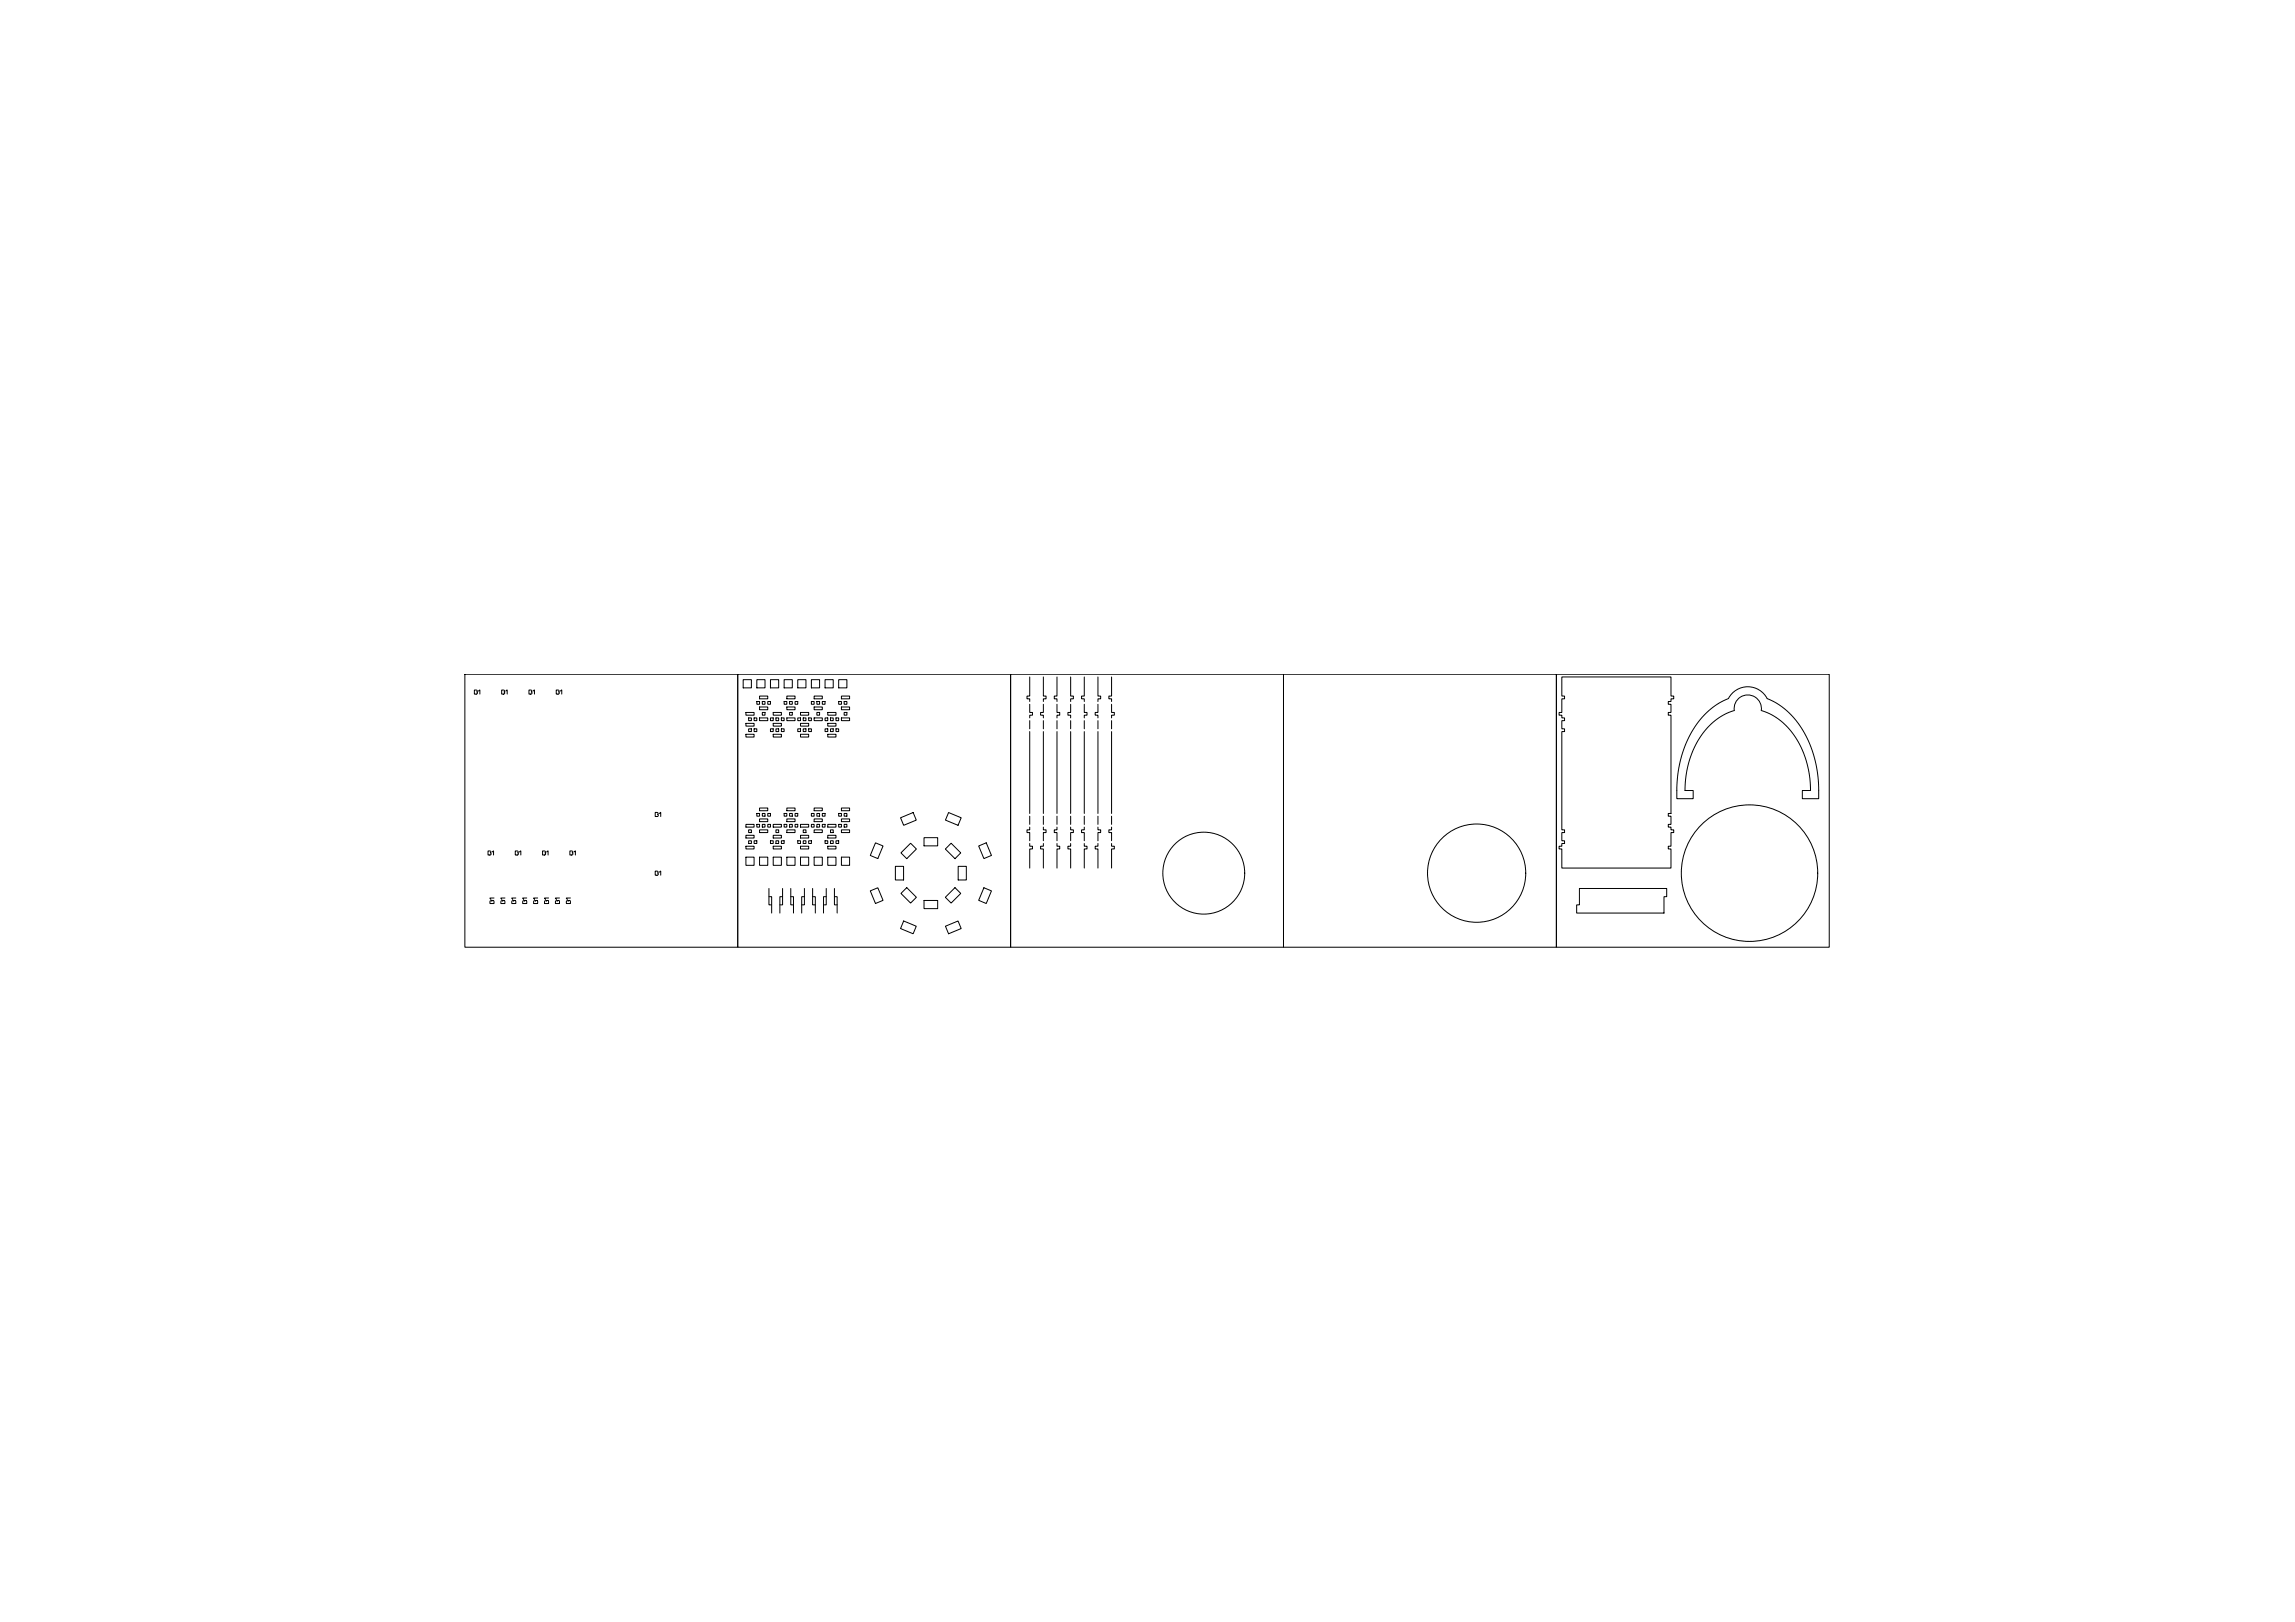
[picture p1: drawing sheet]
<svg xmlns="http://www.w3.org/2000/svg" width="841mm" height="594mm" viewBox="0 0 841 594" stroke-linecap="round" stroke-linejoin="round" font-family="sans-serif">
<!-- layer: 97 - Interna 2 -->
<g fill="none" stroke="#000" stroke-width=".37">
<path d="M370.3 247h100v99.9h-100zM377.4 247.9v7h-1.1v1h1.1v1M377.4 257.9v3h.9v1h-.9v1M382.3 247.9v7h1v1h-1v1M382.3 257.9v3h-1v1h1v1M387.3 247.9v7h-1v1h1v1M387.3 257.9v3h1v1h-1v1M392.3 247.9v7h1v1h-1v1M392.3 257.9v3h-1v1h1v1M397.3 247.9v7h-1v1h1v1M397.3 257.9v3h1v1h-1v1M402.4 247.9v7h.9v1h-.9v1"/>
<path d="M402.4 257.9v3h-1.1v1h1.1v1M407.3 247.9v7h-.9v1h.9v1M407.3 257.9v3h1.1v1h-1.1v1M377.4 263.9v3M377.4 267.9v30M382.3 263.9v3M382.3 267.9v30M387.3 263.9v3M387.3 267.9v30M392.3 263.9v3M392.3 267.9v30M397.3 263.9v3"/>
<path d="M397.3 267.9v30M402.4 263.9v3M402.4 267.9v30M407.3 263.9v3M407.3 267.9v30M377.4 298.9v3M382.3 298.9v3M387.3 298.9v3M392.3 298.9v3M397.3 298.9v3M402.4 298.9v3M407.3 298.9v3"/>
<path d="M377.4 302.9v1h-1.1v1h1.1v3M377.4 308.9v1h.9v1h-.9v7M382.3 302.9v1h1v1h-1v3M382.3 308.9v1h-1v1h1v7M387.3 302.9v1h-1v1h1v3M387.3 308.9v1h1v1h-1v7M392.3 302.9v1h1v1h-1v3M392.3 308.9v1h-1v1h1v7M397.3 302.9v1h-1v1h1v3M397.3 308.9v1h1v1h-1v7M402.4 302.9v1h.9v1h-.9v3M402.4 308.9v1h-1.1v1h1.1v7"/>
<path d="M407.3 302.9v1h-.9v1h.9v3M407.3 308.9v1h1.1v1h-1.1v7"/>
<circle cx="441.1" cy="319.8" r="15"/>
</g>
<!-- layer: 96 - Interna 1 -->
<g fill="none" stroke="#000" stroke-width=".37">
<path d="M270.3 247h100v99.9h-100zM272.3 248.9h3.1v3h-3.1zM277.4 256.9h.9v1h-.9zM277.4 248.9h2.9v3h-2.9zM278.3 254.9h3.1v1h-3.1zM278.3 258.9h3.1v1h-3.1zM279.4 256.9h.9v1h-.9zM281.4 256.9h.9v1h-.9zM282.3 248.9h3.1v3h-3.1zM287.4 256.9h.9v1h-.9zM287.4 248.9h2.9v3h-2.9zM288.3 254.9h3.1v1h-3.1z"/>
<path d="M288.3 258.9h3.1v1h-3.1zM289.4 256.9h.9v1h-.9zM291.4 256.9h.9v1h-.9zM292.3 248.9h3.1v3h-3.1zM297.3 256.9h1v1h-1zM297.3 248.9h3v3h-3zM298.3 254.9h3v1h-3zM298.3 258.9h3v1h-3zM299.3 256.9h1v1h-1zM301.3 256.9h1v1h-1zM302.3 248.9h3v3h-3zM307.3 256.9h1v1h-1z"/>
<path d="M307.3 248.9h3v3h-3zM308.3 254.9h3v1h-3zM308.3 258.9h3v1h-3zM309.3 256.9h1v1h-1zM273.3 264.9h3v1h-3zM273.3 260.9h3v1h-3zM273.3 268.9h3v1h-3zM274.3 262.9h1.1v1h-1.1zM274.3 266.9h1.1v1h-1.1zM276.3 262.9h1.1v1h-1.1zM276.3 266.9h1.1v1h-1.1zM278.3 262.9h3.1v1h-3.1z"/>
<path d="M279.4 260.9h.9v1h-.9zM282.3 262.9h1.1v1h-1.1zM282.3 266.9h1.1v1h-1.1zM283.4 264.9h2.9v1h-2.9zM283.4 260.9h2.9v1h-2.9zM283.4 268.9h2.9v1h-2.9zM284.3 262.9h1.1v1h-1.1zM284.3 266.9h1.1v1h-1.1zM286.3 262.9h1.1v1h-1.1zM286.3 266.9h1.1v1h-1.1zM288.3 262.9h3.1v1h-3.1zM289.4 260.9h.9v1h-.9z"/>
<path d="M292.3 262.9h1.1v1h-1.1zM292.3 266.9h1.1v1h-1.1zM293.4 264.9h2.9v1h-2.9zM293.4 260.9h2.9v1h-2.9zM293.4 268.9h2.9v1h-2.9zM294.3 262.9h1.1v1h-1.1zM294.3 266.9h1.1v1h-1.1zM296.3 262.9h1v1h-1zM296.3 266.9h1v1h-1zM298.3 262.9h3v1h-3zM299.3 260.9h1v1h-1zM302.3 262.9h1v1h-1z"/>
<path d="M302.3 266.9h1v1h-1zM303.3 264.9h3v1h-3zM303.3 260.9h3v1h-3zM303.3 268.9h3v1h-3zM304.3 262.9h1v1h-1zM304.3 266.9h1v1h-1zM306.3 262.9h1v1h-1zM306.3 266.9h1v1h-1zM308.3 262.9h3v1h-3zM309.3 260.9h1v1h-1zM277.4 297.9h.9v1h-.9zM278.3 299.9h3.1v1h-3.1z"/>
<path d="M278.3 295.9h3.1v1h-3.1zM279.4 297.9h.9v1h-.9zM281.4 297.9h.9v1h-.9zM287.4 297.9h.9v1h-.9zM288.3 299.9h3.1v1h-3.1zM288.3 295.9h3.1v1h-3.1zM289.4 297.9h.9v1h-.9zM291.4 297.9h.9v1h-.9zM297.3 297.9h1v1h-1zM298.3 299.9h3v1h-3zM298.3 295.9h3v1h-3zM299.3 297.9h1v1h-1z"/>
<path d="M301.3 297.9h1v1h-1zM307.3 297.9h1v1h-1zM308.3 299.9h3v1h-3zM308.3 295.9h3v1h-3zM309.3 297.9h1v1h-1zM330 299.5l4.6-1.9 1.2 2.8-4.6 1.9zM347.6 297.6l4.6 1.9-1.1 2.8-4.6-1.9zM273.3 309.9h3v1h-3zM273.3 313.9h3v3h-3zM273.3 305.9h3v1h-3zM273.3 301.9h3v1h-3zM274.3 307.9h1.1v1h-1.1z"/>
<path d="M274.3 303.9h1.1v1h-1.1zM276.3 307.9h1.1v1h-1.1zM277.4 301.9h.9v1h-.9zM278.3 303.9h3.1v1h-3.1zM278.3 313.9h3.1v3h-3.1zM279.4 301.9h.9v1h-.9zM281.4 301.9h.9v1h-.9zM282.3 307.9h1.1v1h-1.1zM283.4 309.9h2.9v1h-2.9zM283.4 313.9h2.9v3h-2.9zM283.4 305.9h2.9v1h-2.9zM283.4 301.9h2.9v1h-2.9z"/>
<path d="M284.3 307.9h1.1v1h-1.1zM284.3 303.9h1.1v1h-1.1zM286.3 307.9h1.1v1h-1.1zM287.4 301.9h.9v1h-.9zM288.3 303.9h3.1v1h-3.1zM288.3 313.9h3.1v3h-3.1zM289.4 301.9h.9v1h-.9zM291.4 301.9h.9v1h-.9zM292.3 307.9h1.1v1h-1.1zM293.4 309.9h2.9v1h-2.9zM293.4 313.9h2.9v3h-2.9zM293.4 305.9h2.9v1h-2.9z"/>
<path d="M293.4 301.9h2.9v1h-2.9zM294.3 307.9h1.1v1h-1.1zM294.3 303.9h1.1v1h-1.1zM296.3 307.9h1v1h-1zM297.3 301.9h1v1h-1zM298.3 303.9h3v1h-3zM298.3 313.9h3v3h-3zM299.3 301.9h1v1h-1zM301.3 301.9h1v1h-1zM302.3 307.9h1v1h-1zM303.3 309.9h3v1h-3zM303.3 313.9h3v3h-3z"/>
<path d="M303.3 305.9h3v1h-3zM303.3 301.9h3v1h-3zM304.3 307.9h1v1h-1zM304.3 303.9h1v1h-1zM306.3 307.9h1v1h-1zM307.3 301.9h1v1h-1zM308.3 303.9h3v1h-3zM308.3 313.9h3v3h-3zM309.3 301.9h1v1h-1zM320.8 308.7l2.8 1.1-1.9 4.7-2.8-1.2zM328.1 317.3h3v5h-3zM330.2 312.4l3.5-3.6 2.1 2.2-3.5 3.5z"/>
<path d="M338.6 306.8h5v3h-5zM348.5 308.8l3.6 3.6-2.1 2.1-3.6-3.5zM351.1 317.3h3v5h-3zM358.6 309.8l2.8-1.1 1.9 4.6-2.7 1.2zM281.8 325.4v6h1M281.8 328.4h1v6M286.8 328.4h-1v6M286.8 325.4v6h-1M289.8 325.4v6h1M289.8 328.4h1v6M294.8 328.4h-1v6M294.8 325.4v6h-1"/>
<path d="M297.8 325.4v6h1M297.8 328.4h1v6M302.8 328.4h-1v6M302.8 325.4v6h-1M305.8 325.4v6h1M305.8 328.4h1v6M318.9 326.3l2.8-1.1 1.9 4.6-2.8 1.1zM330.2 327.2l2.1-2.1 3.5 3.5-2.1 2.2zM331.2 337.3l4.6 1.9-1.2 2.8-4.6-1.9zM338.6 329.8h5v3h-5zM346.4 328.6l3.6-3.5 2.1 2.1-3.6 3.6zM346.5 339.2l4.6-1.9 1.1 2.8-4.6 1.9z"/>
<path d="M360.6 325.2l2.7 1.1-1.9 4.6-2.8-1.1z"/>
</g>
<!-- layer: 99 - Externa -->
<g fill="none" stroke="#000" stroke-width=".37">
<path d="M570.3 247h100v99.9h-100zM572.4 247.9h39.9v7h1.1v1h-1.1v1h-1v1h1v3h-1v1h1v36h-1v1h1v3h-1v1h1v1h1.1v1h-1.1v5h-1v1h1v7h-39.9v-7h-1.1v-1h1.1v-1h.9v-1h-.9v-3h.9v-1h-.9v-36h.9v-1h-.9v-3h.9v-1h-.9v-1h-1.1v-1h1.1v-5h.9v-1h-.9zM633.4 255.9a8 8 0 0 1 14.2 0 31.1 31.1 0 0 1 17.4 22l.7 3.4a52.2 52.2 0 0 1 .8 11.2h-6v-3h3a32 32 0 0 0-12.5-26.7l-2.3-1.3-3.3-1.3a5 5 0 0 0-4.9-5.7 5 5 0 0 0-5 5.7 26.4 26.4 0 0 0-16.8 19.6l-.8 4.3-.4 5.4h3v3h-6a42.3 42.3 0 0 1 8.8-29.3 25.1 25.1 0 0 1 10.1-7.3M578.8 325.4h32v3h-1v6h-32v-3h1z"/>
<circle cx="641.1" cy="319.8" r="25"/>
</g>
<!-- layer: 98 - Interna 4 -->
<g fill="none" stroke="#000" stroke-width=".37">
<path d="M470.3 247h100v99.9h-100z"/>
<circle cx="541.1" cy="319.8" r="18"/>
</g>
<!-- layer: 0 - Marcacao -->
<g fill="none" stroke="#000" stroke-width=".37">
<path d="M170.4 247h99.9v99.9h-99.9zM173.8 252.7h.6a.38 .38 0 0 1 .5 .2 .38 .38 0 0 1-.2 .5 .42 .42 0 0 1 .2 .6 .42 .42 0 0 1-.5 .2h-.6zM175.3 253.1l.6-.4v1.5M183.8 252.7h.6a.38 .38 0 0 1 .5 .2 .38 .38 0 0 1-.2 .5 .42 .42 0 0 1 .2 .6 .42 .42 0 0 1-.5 .2h-.6zM185.3 253.1l.6-.4v1.5M193.8 252.7h.6a.38 .38 0 0 1 .5 .2 .38 .38 0 0 1-.2 .5 .42 .42 0 0 1 .2 .6 .42 .42 0 0 1-.5 .2h-.6zM195.3 253.1l.6-.4v1.5M203.8 252.7h.6a.38 .38 0 0 1 .5 .2 .38 .38 0 0 1-.2 .5 .42 .42 0 0 1 .2 .6 .42 .42 0 0 1-.5 .2h-.6zM205.3 253.1l.6-.4v1.5M240.1 297.6h.6a.38 .38 0 0 1 .4 .2 .38 .38 0 0 1-.1 .5 .43 .43 0 0 1 .2 .5 .43 .43 0 0 1-.5 .3h-.6zM241.6 297.9l.5-.3v1.5M178.8 311.7h.6a.38 .38 0 0 1 .5 .2 .38 .38 0 0 1-.2 .5 .42 .42 0 0 1 .2 .5 .42 .42 0 0 1-.5 .3h-.6z"/>
<path d="M180.3 312l.6-.3v1.5M188.8 311.7h.6a.38 .38 0 0 1 .5 .2 .38 .38 0 0 1-.2 .5 .42 .42 0 0 1 .2 .5 .42 .42 0 0 1-.5 .3h-.6zM190.3 312l.6-.3v1.5M198.8 311.7h.6a.38 .38 0 0 1 .5 .2 .38 .38 0 0 1-.2 .5 .42 .42 0 0 1 .2 .5 .42 .42 0 0 1-.5 .3h-.6zM200.3 312l.6-.3v1.5M208.8 311.7h.6a.38 .38 0 0 1 .5 .2 .38 .38 0 0 1-.2 .5 .42 .42 0 0 1 .2 .5 .42 .42 0 0 1-.5 .3h-.6zM210.3 312l.6-.3v1.5M240.1 319.1h.6a.39 .39 0 0 1 .4 .2 .39 .39 0 0 1-.1 .5 .42 .42 0 0 1 .2 .5 .42 .42 0 0 1-.5 .3h-.6zM241.6 319.4l.5-.3v1.5M179.7 330l1.2-.1 .1 1h-1.5zM181 328.9h-1.5l.4 .6M183.7 330l1.2-.1 .1 1h-1.5z"/>
<path d="M185 328.9h-1.5l.4 .6M187.7 330l1.2-.1 .1 1h-1.5zM189 328.9h-1.5l.4 .6M191.7 330l1.2-.1 .1 1h-1.5zM193 328.9h-1.5l.4 .6M195.7 330l1.2-.1 .1 1h-1.5zM197 328.9h-1.5l.4 .6M199.7 330l1.2-.1 .1 1h-1.5zM201 328.9h-1.5l.4 .6M203.7 330l1.2-.1 .1 1h-1.5zM205 328.9h-1.5l.4 .6M207.7 330l1.2-.1 .1 1h-1.5z"/>
<path d="M209 328.9h-1.5l.4 .6"/>
</g>
</svg>
